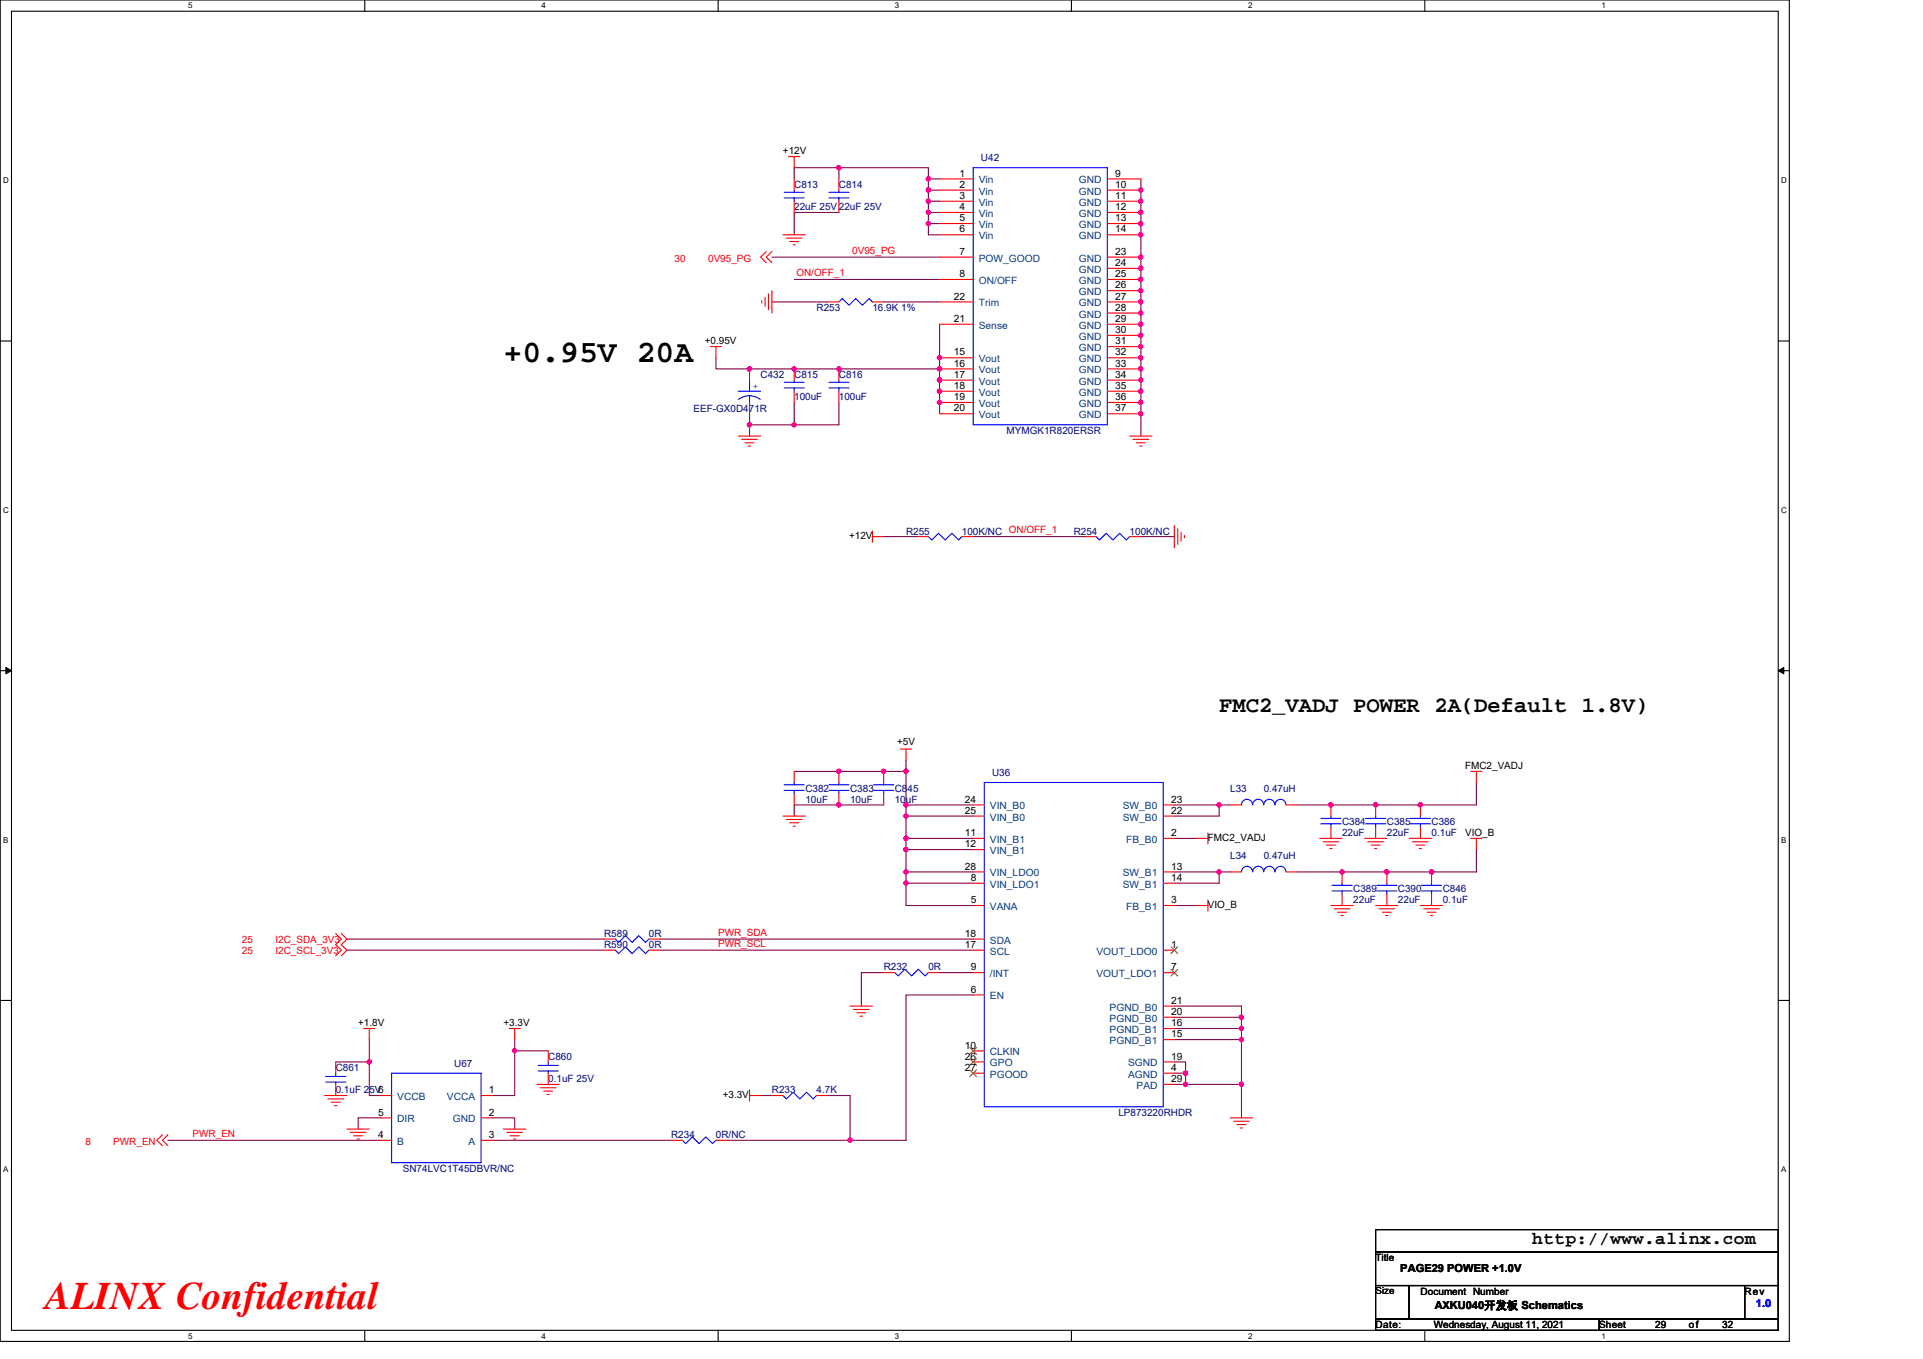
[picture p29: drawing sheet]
<svg xmlns="http://www.w3.org/2000/svg" width="297mm" height="210mm" viewBox="0 0 297 210" stroke-linecap="round" stroke-linejoin="round" font-family="sans-serif">
<defs><g id="words">
<text font-size="6" fill="#f00" x="7" y="202.3">ALINX Confidential</text>
<text font-size="4.9" x="77.8" y="55.9">+0.95V 20A</text>
<text font-size="3.4" x="188.3" y="109.9">FMC2_VADJ POWER 2A(Default 1.8V)</text>
<text font-size="2.8" x="236.7" y="192.3">http://www.alinx.com</text>
<g font-size="1.7">
<text x="216.3" y="196.6">PAGE29 POWER +1.0V</text>
<text x="221.7" y="202.3">AXKU040开发板 Schematics</text>
</g>
<text font-size="1.7" fill="#00f" x="271.2" y="202">1.0</text>
<g font-size="1.5">
<text x="120.9" y="23.9">+12V</text>
<text x="148.2" y="27.3">1</text>
<text x="148.2" y="29">2</text>
<text x="172.3" y="27.3">9</text>
<text x="172.3" y="29">10</text>
<text x="148.2" y="30.7">3</text>
<text x="148.2" y="32.5">4</text>
<text x="148.2" y="34.2">5</text>
<text x="148.2" y="35.9">6</text>
<text x="172.3" y="30.7">11</text>
<text x="172.3" y="32.5">12</text>
<text x="172.3" y="34.2">13</text>
<text x="172.3" y="35.9">14</text>
<text x="148.2" y="39.4">7</text>
<text x="172.3" y="39.4">23</text>
<text x="172.3" y="41.1">24</text>
<text x="147.3" y="46.3">22</text>
<text x="148.2" y="42.8">8</text>
<text x="172.3" y="42.8">25</text>
<text x="172.3" y="44.6">26</text>
<text x="172.3" y="46.3">27</text>
<text x="108.9" y="53.2">+0.95V</text>
<text x="147.3" y="49.7">21</text>
<text x="172.3" y="48">28</text>
<text x="172.3" y="49.7">29</text>
<text x="172.3" y="51.5">30</text>
<text x="172.3" y="53.2">31</text>
<text x="147.3" y="54.9">15</text>
<text x="147.3" y="56.6">16</text>
<text x="147.3" y="58.4">17</text>
<text x="172.3" y="54.9">32</text>
<text x="172.3" y="56.6">33</text>
<text x="172.3" y="58.4">34</text>
<text x="147.3" y="60.1">18</text>
<text x="147.3" y="61.8">19</text>
<text x="147.3" y="63.6">20</text>
<text x="172.3" y="60.1">35</text>
<text x="172.3" y="61.8">36</text>
<text x="172.3" y="63.6">37</text>
<text x="131.1" y="83.3">+12V</text>
<text x="138.6" y="115.1">+5V</text>
<text x="226.3" y="118.9">FMC2_VADJ</text>
<text x="149.1" y="124">24</text>
<text x="149.1" y="125.7">25</text>
<text x="180.9" y="125.7">22</text>
<text x="180.9" y="124">23</text>
<text x="149.1" y="129.2">11</text>
<text x="149.1" y="130.9">12</text>
<text x="180.9" y="129.2">2</text>
<text x="186.6" y="129.9">FMC2_VADJ</text>
<text x="226.3" y="129.2">VIO_B</text>
<text x="149.1" y="134.4">28</text>
<text x="149.9" y="136.1">8</text>
<text x="180.9" y="134.4">13</text>
<text x="180.9" y="136.1">14</text>
<text x="149.9" y="139.6">5</text>
<text x="180.9" y="139.6">3</text>
<text x="186.6" y="140.3">VIO_B</text>
<text x="149.1" y="144.7">18</text>
<text x="149.1" y="146.5">17</text>
<text x="149.9" y="149.9">9</text>
<text x="180.9" y="146.5">1</text>
<text x="180.9" y="149.9">7</text>
<text x="149.9" y="153.4">6</text>
<text x="180.9" y="155.1">21</text>
<text x="55.3" y="158.6">+1.8V</text>
<text x="77.8" y="158.6">+3.3V</text>
<text x="180.9" y="156.8">20</text>
<text x="180.9" y="160.3">15</text>
<text x="180.9" y="158.6">16</text>
<text x="149.1" y="162">10</text>
<text x="149.1" y="163.7">26</text>
<text x="149.1" y="165.5">27</text>
<text x="180.9" y="165.5">4</text>
<text x="180.9" y="163.7">19</text>
<text x="180.9" y="167.2">29</text>
<text x="58.4" y="172.4">5</text>
<text x="75.5" y="168.9">1</text>
<text x="75.5" y="172.4">2</text>
<text x="111.6" y="169.6">+3.3V</text>
<text x="58.4" y="175.8">4</text>
<text x="75.5" y="175.8">3</text>
<text x="212.5" y="194.9">Title</text>
<text x="212.5" y="200">Size</text>
<text x="219.4" y="200">Document Number</text>
<text x="269.5" y="200">Rev</text>
<text x="212.5" y="205.2">Date:</text>
<text x="221.5" y="205.2">Wednesday, August 11, 2021</text>
<text x="247" y="205.2">Sheet</text>
<text x="255.7" y="205.2">29</text>
<text x="260.9" y="205.2">of</text>
<text x="266" y="205.2">32</text>
</g>
<g font-size="1.5" fill="#000080">
<text x="122.7" y="29">C813</text>
<text x="129.6" y="29">C814</text>
<text x="151.5" y="24.9">U42</text>
<text x="122.7" y="32.5">22uF 25V22uF 25V</text>
<text x="126.1" y="48">R253</text>
<text x="134.8" y="48">16.9K 1%</text>
<text x="117.5" y="58.4">C432</text>
<text x="122.7" y="58.4">C815</text>
<text x="129.6" y="58.4">C816</text>
<text x="107.1" y="63.6">EEF-GX0D471R</text>
<text x="122.7" y="61.8">100uF</text>
<text x="129.6" y="61.8">100uF</text>
<text x="155.5" y="67">MYMGK1R820ERSR</text>
<text x="140" y="82.6">R255</text>
<text x="148.6" y="82.6">100K/NC ON/OFF_1</text>
<text x="165.9" y="82.6">R254</text>
<text x="174.5" y="82.6">100K/NC</text>
<text x="153.2" y="119.9">U36</text>
<text x="124.4" y="122.3">C382</text>
<text x="124.4" y="124">10uF</text>
<text x="131.3" y="122.3">C383</text>
<text x="131.3" y="124">10uF</text>
<text x="138.2" y="122.3">C845</text>
<text x="138.2" y="124">10uF</text>
<text x="190" y="122.3">L33</text>
<text x="195.2" y="122.3">0.47uH</text>
<text x="207.3" y="127.5">C384</text>
<text x="207.3" y="129.2">22uF</text>
<text x="214.2" y="127.5">C385</text>
<text x="214.2" y="129.2">22uF</text>
<text x="221.1" y="127.5">C386</text>
<text x="221.1" y="129.2">0.1uF</text>
<text x="190" y="132.7">L34</text>
<text x="195.2" y="132.7">0.47uH</text>
<text x="209" y="137.9">C389</text>
<text x="215.9" y="137.9">C390</text>
<text x="222.9" y="137.9">C846</text>
<text x="209" y="139.6">22uF</text>
<text x="215.9" y="139.6">22uF</text>
<text x="222.9" y="139.6">0.1uF</text>
<text x="93.3" y="146.5">R590</text>
<text x="93.3" y="144.8">R589</text>
<text x="100.2" y="146.5">0R</text>
<text x="100.2" y="144.8">0R</text>
<text x="136.5" y="149.9">R232</text>
<text x="143.4" y="149.9">0R</text>
<text x="51.9" y="165.5">C861</text>
<text x="70.2" y="164.8">U67</text>
<text x="84.7" y="163.8">C860</text>
<text x="84.7" y="167.2">0.1uF 25V</text>
<text x="51.9" y="169">0.1uF 25V6</text>
<text x="119.2" y="169">R233</text>
<text x="126.1" y="169">4.7K</text>
<text x="172.8" y="172.4">LP873220RHDR</text>
<text x="103.7" y="175.9">R234</text>
<text x="110.6" y="175.9">0R/NC</text>
<text x="62.2" y="181">SN74LVC1T45DBVR/NC</text>
</g>
<g font-size="1.5" fill="#004080">
<text x="151.2" y="28.3">Vin</text>
<text x="166.7" y="28.3">GND</text>
<text x="151.2" y="30.1">Vin</text>
<text x="151.2" y="31.8">Vin</text>
<text x="151.2" y="33.5">Vin</text>
<text x="151.2" y="35.2">Vin</text>
<text x="166.7" y="30.1">GND</text>
<text x="166.7" y="31.8">GND</text>
<text x="166.7" y="33.5">GND</text>
<text x="166.7" y="35.2">GND</text>
<text x="151.2" y="40.4">POW_GOOD</text>
<text x="151.2" y="37">Vin</text>
<text x="166.7" y="37">GND</text>
<text x="166.7" y="40.4">GND</text>
<text x="151.2" y="43.9">ON/OFF</text>
<text x="151.2" y="47.3">Trim</text>
<text x="166.7" y="42.2">GND</text>
<text x="166.7" y="43.9">GND</text>
<text x="166.7" y="45.6">GND</text>
<text x="166.7" y="47.3">GND</text>
<text x="151.2" y="50.8">Sense</text>
<text x="166.7" y="49.1">GND</text>
<text x="166.7" y="50.8">GND</text>
<text x="166.7" y="52.5">GND</text>
<text x="151.2" y="56">Vout</text>
<text x="151.2" y="57.7">Vout</text>
<text x="151.2" y="59.4">Vout</text>
<text x="166.7" y="54.3">GND</text>
<text x="166.7" y="56">GND</text>
<text x="166.7" y="57.7">GND</text>
<text x="166.7" y="59.4">GND</text>
<text x="151.2" y="61.2">Vout</text>
<text x="151.2" y="62.9">Vout</text>
<text x="151.2" y="64.6">Vout</text>
<text x="166.7" y="61.2">GND</text>
<text x="166.7" y="62.9">GND</text>
<text x="166.7" y="64.6">GND</text>
<text x="152.9" y="125.1">VIN_B0</text>
<text x="173.4" y="125.1">SW_B0</text>
<text x="152.9" y="126.8">VIN_B0</text>
<text x="152.9" y="130.2">VIN_B1</text>
<text x="152.9" y="132">VIN_B1</text>
<text x="173.4" y="126.8">SW_B0</text>
<text x="173.9" y="130.2">FB_B0</text>
<text x="152.9" y="135.4">VIN_LDO0</text>
<text x="152.9" y="137.2">VIN_LDO1</text>
<text x="173.4" y="135.4">SW_B1</text>
<text x="173.4" y="137.2">SW_B1</text>
<text x="152.9" y="140.6">VANA</text>
<text x="173.9" y="140.6">FB_B1</text>
<text x="152.9" y="145.8">SDA</text>
<text x="152.9" y="147.5">SCL</text>
<text x="169.4" y="147.5">VOUT_LDO0</text>
<text x="152.9" y="151">/INT</text>
<text x="152.9" y="154.4">EN</text>
<text x="169.4" y="151">VOUT_LDO1</text>
<text x="171.4" y="157.9">PGND_B0</text>
<text x="171.4" y="156.1">PGND_B0</text>
<text x="171.4" y="161.3">PGND_B1</text>
<text x="171.4" y="159.6">PGND_B1</text>
<text x="152.9" y="163.1">CLKIN</text>
<text x="152.9" y="164.8">GPO</text>
<text x="152.9" y="166.5">PGOOD</text>
<text x="174.2" y="166.5">AGND</text>
<text x="174.2" y="164.8">SGND</text>
<text x="61.4" y="173.4">DIR</text>
<text x="61.4" y="170">VCCB</text>
<text x="69" y="170">VCCA</text>
<text x="69.9" y="173.4">GND</text>
<text x="175.6" y="168.3">PAD</text>
<text x="61.4" y="176.9">B</text>
<text x="72.4" y="176.9">A</text>
</g>
<g font-size="1.5" fill="#f00">
<text x="104.2" y="40.4">30</text>
<text x="109.4" y="40.4">0V95_PG</text>
<text x="131.7" y="39.2">0V95_PG</text>
<text x="123" y="42.6">ON/OFF_1</text>
<text x="37.4" y="145.6">25</text>
<text x="37.4" y="147.4">25</text>
<text x="42.5" y="145.6">I2C_SDA_3V3</text>
<text x="42.5" y="147.4">I2C_SCL_3V3</text>
<text x="110.9" y="146.3">PWR_SCL</text>
<text x="110.9" y="144.5">PWR_SDA</text>
<text x="13.2" y="176.9">8</text>
<text x="17.5" y="176.9">PWR_EN</text>
<text x="29.8" y="175.6">PWR_EN</text>
</g>
<text font-size="1.4" fill="#00f" x="116.3" y="60">+</text>
<g font-size="1.2">
<text x="29.1" y="1.3">5</text>
<text x="83.6" y="1.3">4</text>
<text x="138.2" y="1.3">3</text>
<text x="192.8" y="1.3">2</text>
<text x="247.4" y="1.3">1</text>
<text x=".5" y="28.3">D</text>
<text x="275.1" y="28.3">D</text>
<text x=".5" y="79.2">C</text>
<text x="275.1" y="79.2">C</text>
<text x=".5" y="130.2">B</text>
<text x="275.1" y="130.2">B</text>
<text x=".5" y="181.1">A</text>
<text x="275.1" y="181.1">A</text>
<text x="29.1" y="206.8">5</text>
<text x="83.6" y="206.8">4</text>
<text x="138.2" y="206.8">3</text>
<text x="192.8" y="206.8">2</text>
<text x="247.4" y="206.8">1</text>
</g>
</g></defs>
<path d="M0 0h276.4v207.3h-276.4zM1.8 1.7h272.9v203.8h-272.9z" fill="none" stroke="#000" stroke-width=".17"/>
<g fill="#fff">
<path d="M29.1 .2h.6v1.4h-.6z"/>
<path d="M29.1 205.7h.6v1.4h-.6z"/>
</g>
<path d="M56.3 0v1.7M56.3 205.5v1.8" fill="none" stroke="#000" stroke-width=".17"/>
<g fill="#fff">
<path d="M83.6 .2h.7v1.4h-.7z"/>
<path d="M83.6 205.7h.7v1.4h-.7z"/>
</g>
<path d="M110.9 0v1.7M110.9 205.5v1.8" fill="none" stroke="#000" stroke-width=".17"/>
<g fill="#fff">
<path d="M138.2 .2h.7v1.4h-.7z"/>
<path d="M138.2 205.7h.7v1.4h-.7z"/>
</g>
<path d="M165.5 0v1.7M165.5 205.5v1.8" fill="none" stroke="#000" stroke-width=".17"/>
<g fill="#fff">
<path d="M192.8 .2h.6v1.4h-.6z"/>
<path d="M192.8 205.7h.6v1.4h-.6z"/>
</g>
<path d="M220.1 0v1.7M220.1 205.5v1.8" fill="none" stroke="#000" stroke-width=".17"/>
<g fill="#fff">
<path d="M247.4 .2h.6v1.4h-.6z"/>
<path d="M247.4 205.7h.6v1.4h-.6z"/>
<path d="M.5 27.2h.8v1.4h-.8z"/>
<path d="M275.1 27.2h.9v1.4h-.9z"/>
<path d="M.5 78.1h.8v1.4h-.8z"/>
<path d="M275.1 78.1h.9v1.4h-.9z"/>
</g>
<path d="M0 52.7h1.8M274.7 52.7h1.7" fill="none" stroke="#000" stroke-width=".17"/>
<g fill="#fff">
<path d="M.5 129.1h.8v1.4h-.8z"/>
<path d="M275.1 129.1h.8v1.4h-.8z"/>
</g>
<path d="M0 103.6h1.8M274.7 103.6h1.7" fill="none" stroke="#000" stroke-width=".17"/>
<path d="M.9 103.1l.9 .5-.9 .5zM274.7 103.6l.8-.5v1z" fill="#000" stroke="#000" stroke-width=".15"/>
<g fill="#fff">
<path d="M.5 180h.8v1.4h-.8z"/>
<path d="M275.1 180h.8v1.4h-.8z"/>
</g>
<path d="M0 154.6h1.8M274.7 154.6h1.7M212.5 190h62.2v3.5h-62.2zM212.5 193.5h62.2v5.1h-62.2zM212.5 198.6h5.2v5.2h-5.2zM217.7 198.6h51.8v5.2h-51.8zM269.5 198.6h5.2v5.2h-5.2zM212.5 203.8h34.5v1.7h-34.5zM247 203.8h27.7v1.7h-27.7z" fill="none" stroke="#000" stroke-width=".17"/>
<g fill="none" stroke="#800040" stroke-width=".17">
<path d="M119.2 39.7h25.9M129.6 25.9h13.8v1.7h1.7M129.6 25.9v1.7M129.6 25.9h-6.9v1.7M129.6 32.8h-6.9v3.5M143.4 27.6v1.8M143.4 29.4v1.7M143.4 32.8v1.7M143.4 34.5v1.8h1.7M143.4 31.1v1.7M143.4 29.4h1.7M143.4 32.8h1.7"/>
<path d="M143.4 34.5h1.7M143.4 31.1h1.7M176.2 27.6v39.8M110.6 55.3v1.7h34.5M119.2 46.7h8.7M122.7 43.2h22.4M136.5 46.7h8.6M145.1 50.1v6.9M145.1 57v6.9M115.8 65.6h6.9M115.8 65.6v1.8M115.8 63.9v1.7"/>
<path d="M122.7 62.2v3.4M129.6 62.2v3.4h-6.9M136.5 82.9h5.2M150.3 82.9h17.3M176.2 82.9h5.2M122.7 119.2h17.3M140 117.5v1.7M140 119.2v5.2h10.3M136.5 124.4h-13.8v1.7M140 124.4v1.7h10.3M140 126.1v3.4h10.3M140 129.5v1.8h10.3"/>
<path d="M140 134.7h10.3M140 134.7v1.8h10.3M140 131.3v3.4M140 136.5v3.4h10.3M181.4 124.4h6.9M181.4 139.9h3.5M181.4 129.5h3.5M181.4 134.7h6.9M188.3 124.4h1.7M188.3 124.4v1.7h-6.9M188.3 134.7v1.8h-6.9M188.3 134.7h1.7"/>
<path d="M228 131.3v3.4h-27.6M228 120.9v3.5h-27.6M53.6 145.1h39.7M53.6 146.8h39.7M102 146.8h48.3M102 145.1h48.3M136.5 150.3h-3.4v5.1M145.1 150.3h5.2M150.3 153.7h-10.3v22.5h-8.7M181.4 155.4h10.4v1.8M181.4 157.2h10.4M181.4 158.9h10.4"/>
<path d="M191.8 157.2v1.7M191.8 158.9v8.7M25.9 176.2h32.9M51.9 164.1h5.1M57 164.1v5.2h1.8M57 160.6v3.5M58.8 172.7h-3.5v1.8M76 172.7h3.5v1.8M76 176.2h27.7M79.5 160.6v1.8M79.5 162.4h5.2M79.5 162.4v6.9h-3.5"/>
<path d="M112.3 176.2h19M117.5 169.3h1.7M127.9 169.3h3.4v6.9M181.4 167.6h1.7M181.4 160.6h10.4M181.4 164.1h1.7v1.7M181.4 165.8h1.7M183.1 167.6h8.7M183.1 165.8v1.8M191.8 167.6v5.1"/>
</g>
<g fill="#f0f" stroke="#f0f" stroke-width=".17">
<circle cx="143.4" cy="27.6" r=".33"/>
<circle cx="129.6" cy="25.9" r=".34"/>
<circle cx="143.4" cy="29.4" r=".34"/>
<circle cx="143.4" cy="31.1" r=".34"/>
<circle cx="143.4" cy="34.5" r=".34"/>
<circle cx="143.4" cy="32.8" r=".34"/>
<circle cx="145.1" cy="58.7" r=".34"/>
<circle cx="145.1" cy="60.4" r=".34"/>
<circle cx="145.1" cy="62.2" r=".33"/>
<circle cx="115.8" cy="57" r=".34"/>
<circle cx="122.7" cy="57" r=".34"/>
<circle cx="145.1" cy="57" r=".34"/>
<circle cx="129.6" cy="57" r=".34"/>
<circle cx="115.8" cy="65.6" r=".34"/>
<circle cx="122.7" cy="65.6" r=".34"/>
<circle cx="145.1" cy="55.3" r=".34"/>
<circle cx="176.2" cy="29.4" r=".34"/>
<circle cx="176.2" cy="32.8" r=".34"/>
<circle cx="176.2" cy="31.1" r=".34"/>
<circle cx="176.2" cy="34.5" r=".34"/>
<circle cx="176.2" cy="36.3" r=".33"/>
<circle cx="176.2" cy="39.7" r=".34"/>
<circle cx="176.2" cy="41.4" r=".34"/>
<circle cx="176.2" cy="44.9" r=".33"/>
<circle cx="176.2" cy="43.2" r=".34"/>
<circle cx="176.2" cy="46.6" r=".34"/>
<circle cx="176.2" cy="50.1" r=".34"/>
<circle cx="176.2" cy="48.4" r=".34"/>
<circle cx="176.2" cy="53.5" r=".33"/>
<circle cx="176.2" cy="51.8" r=".34"/>
<circle cx="176.2" cy="55.3" r=".34"/>
<circle cx="176.2" cy="58.7" r=".34"/>
<circle cx="176.2" cy="57" r=".34"/>
<circle cx="176.2" cy="62.2" r=".33"/>
<circle cx="176.2" cy="60.4" r=".34"/>
<circle cx="176.2" cy="63.9" r=".34"/>
<circle cx="183.1" cy="165.8" r=".33"/>
<circle cx="191.7" cy="167.5" r=".34"/>
<circle cx="183.1" cy="167.5" r=".34"/>
<circle cx="191.8" cy="157.2" r=".33"/>
<circle cx="191.7" cy="160.6" r=".34"/>
<circle cx="191.7" cy="158.9" r=".34"/>
<circle cx="129.6" cy="124.4" r=".34"/>
<circle cx="139.9" cy="119.2" r=".34"/>
<circle cx="136.5" cy="119.2" r=".34"/>
<circle cx="129.6" cy="119.2" r=".34"/>
<circle cx="188.3" cy="124.4" r=".34"/>
<circle cx="212.5" cy="124.4" r=".34"/>
<circle cx="205.6" cy="124.4" r=".34"/>
<circle cx="188.3" cy="134.7" r=".34"/>
<circle cx="214.2" cy="134.7" r=".34"/>
<circle cx="207.3" cy="134.7" r=".34"/>
<circle cx="221.1" cy="134.7" r=".34"/>
<circle cx="139.9" cy="124.4" r=".34"/>
<circle cx="139.9" cy="126.1" r=".34"/>
<circle cx="139.9" cy="131.3" r=".33"/>
<circle cx="139.9" cy="129.5" r=".34"/>
<circle cx="139.9" cy="134.7" r=".34"/>
<circle cx="139.9" cy="136.4" r=".34"/>
<circle cx="219.4" cy="124.4" r=".34"/>
<circle cx="79.5" cy="162.3" r=".34"/>
<circle cx="57" cy="164.1" r=".34"/>
<circle cx="131.3" cy="176.2" r=".34"/>
</g>
<g fill="none" stroke="#f00" stroke-width=".17">
<path d="M118.4 38.9l-.9 .8 .9 .9M119.2 38.9l-.8 .8 .8 .9M120.9 36.3h3.5M121.5 36.8h2.4M121.8 24.2h1.7M122 37.3h1.4M122.5 37.8h.3M122.7 24.2v1.7M122.7 27.6v1.8M122.7 31.1v1.7M129.6 27.6v1.8M129.6 31.1v1.7"/>
<path d="M145.1 39.7h5.2M145.1 27.6h5.2M145.1 29.4h5.2M145.1 31.1h5.2M145.1 32.8h5.2M145.1 34.5h5.2M145.1 36.3h5.2M171 27.6h5.2M171 29.4h5.2M171 31.1h5.2M171 32.8h5.2M171 34.5h5.2"/>
<path d="M171 36.3h5.2M171 39.7h5.2M109.7 53.6h1.8M110.6 53.6v1.7M115.8 57v1.7M117.7 46.5v.3M118.2 46v1.3M118.7 45.4v2.5M119.2 44.9v3.5M122.7 57v1.7M127.9 46.7h1.7M129.6 57v1.7"/>
<path d="M134.8 46.7h1.7M145.1 43.2h5.2M145.1 50.1h5.2M145.1 46.7h5.2M145.1 55.3h5.2M145.1 57h5.2M145.1 58.7h5.2M171 41.5h5.2M171 43.2h5.2M171 44.9h5.2M171 46.7h5.2M171 48.4h5.2"/>
<path d="M171 50.1h5.2M171 51.8h5.2M171 53.6h5.2M171 55.3h5.2M171 57h5.2M171 58.7h5.2M114 67.4h3.5M114.6 67.9h2.4M115.1 68.4h1.4M115.6 68.9h.3M115.8 62.2v1.7M122.7 60.5v1.7"/>
<path d="M129.6 60.5v1.7M145.1 60.5h5.2M145.1 62.2h5.2M145.1 63.9h5.2M171 60.5h5.2M171 62.2h5.2M171 63.9h5.2M174.5 67.4h3.4M175 67.9h2.4M175.5 68.4h1.4M176 68.9h.4M134.8 82.9h1.7"/>
<path d="M134.8 82v1.8M141.7 82.9h1.7M148.6 82.9h1.7M167.6 82.9h1.7M174.5 82.9h1.7M181.4 81.2v3.4M181.9 81.7v2.4M182.4 82.2v1.4M183 82.7v.4M122.7 119.2v1.7M129.6 119.2v1.7M136.5 119.2v1.7"/>
<path d="M139.1 115.7h1.7M140 115.7v1.8M227.2 119.2h1.7M228 119.2v1.7M120.9 126.1h3.5M121.5 126.6h2.4M122 127.1h1.4M122.5 127.7h.3M122.7 122.6v1.8M129.6 122.6v1.8M136.5 122.6v1.8M150.3 124.4h1.7"/>
<path d="M150.3 126.1h1.7M150.3 129.5h1.7M150.3 131.3h1.7M150.3 134.7h1.7M150.3 136.5h1.7M150.3 139.9h1.7M179.7 126.1h1.7M179.7 124.4h1.7M179.7 134.7h1.7M179.7 136.5h1.7M179.7 129.5h1.7M179.7 139.9h1.7"/>
<path d="M184.9 139.9h1.7M184.9 129.5h1.7M186.6 139v1.8M186.6 128.7v1.7M190 124.4h1.8M190 134.7h1.8M198.7 124.4h1.7M198.7 134.7h1.7M203.9 129.5h3.4M204.4 130.1h2.4M204.9 130.6h1.4M205.4 131.1h.4"/>
<path d="M205.6 139.9h3.4M205.6 124.4v1.7M205.6 127.8v1.7M207.3 134.7v1.8M207.3 138.2v1.7M210.8 129.5h3.4M211.3 130.1h2.4M211.8 130.6h1.4M212.3 131.1h.4M212.5 139.9h3.4M212.5 124.4v1.7M212.5 127.8v1.7"/>
<path d="M214.2 134.7v1.8M214.2 138.2v1.7M217.7 129.5h3.4M218.2 130.1h2.4M218.7 130.6h1.4M219.2 131.1h.4M219.4 139.9h3.5M219.4 124.4v1.7M219.4 127.8v1.7M221.1 134.7v1.8M221.1 138.2v1.7M227.2 129.5h1.7"/>
<path d="M228 129.5v1.8M51.9 144.2l.8 .9-.8 .9 .8 .8-.8 .9M52.7 144.2l.9 .9-.9 .9 .9 .8-.9 .9M56.2 158.9h1.7M57 158.9v1.7M78.6 158.9h1.8M79.5 158.9v1.7M93.3 146.8h1.7M93.3 145.1h1.7M100.2 146.8h1.8M100.2 145.1h1.8M131.3 155.4h3.5"/>
<path d="M131.8 156h2.5M132.4 156.5h1.3M132.9 157h.3M136.5 150.3h1.7M143.4 150.3h1.7M150.3 145.1h1.7M150.3 146.8h1.7M150.3 150.3h1.7M150.3 153.7h1.7M179.7 146.8h1.7M179.7 150.3h1.7M179.7 157.2h1.7"/>
<path d="M179.7 155.4h1.7M179.7 158.9h1.7M206.1 140.4h2.4M206.6 140.9h1.4M207.1 141.5h.4M213 140.4h2.4M213.5 140.9h1.4M214.1 141.5h.3M219.9 140.4h2.4M220.4 140.9h1.4M221 141.5h.3M25.1 175.3l-.9 .9 .9 .8"/>
<path d="M25.9 175.3l-.8 .9 .8 .8M50.1 169.3h3.5M50.6 169.8h2.5M51.2 170.3h1.4M51.7 170.8h.3M51.9 167.6v1.7M51.9 164.1v1.7M53.6 174.5h3.4M54.1 175h2.4M54.6 175.5h1.4M55.1 176h.4M58.8 176.2h1.7"/>
<path d="M58.8 172.7h1.7M58.8 169.3h1.7M74.3 169.3h1.7M74.3 172.7h1.7M74.3 176.2h1.7M77.8 174.5h3.4M78.3 175h2.4M78.8 175.5h1.4M79.3 176h.4M82.9 167.6h3.5M83.5 168.1h2.4M84 168.6h1.4"/>
<path d="M84.5 169.1h.4M84.7 165.8v1.8M84.7 162.4v1.7M103.7 176.2h1.7M110.6 176.2h1.7M115.8 169.3h1.7M115.8 168.4v1.7M119.2 169.3h1.7M126.1 169.3h1.8M150.3 162.4h1.7M150.3 164.1h1.7M150.3 165.8h1.7"/>
<path d="M179.7 160.6h1.7M179.7 165.8h1.7M179.7 164.1h1.7M179.7 167.6h1.7M190 172.7h3.5M190.6 173.2h2.4M191.1 173.8h1.4M191.6 174.3h.3"/>
</g>
<g fill="none" stroke="#00f" stroke-width=".17">
<path d="M121.1 30.6h3.1M121.1 29.7h3.1M122.7 29.4v.3M122.7 30.6v.5M128 30.6h3.1M128 29.7h3.1M129.6 29.4v.3M129.6 30.6v.5M150.3 25.9h20.7v39.7h-20.7zM115.8 58.7v1.8M121.1 59.9h3.1M121.1 59.1h3.1"/>
<path d="M122.7 58.7v.4M122.7 59.9v.6M128 59.9h3.1M128 59.1h3.1M129.6 58.7v.4M129.6 59.9v.6M129.6 46.7l.5-.6 1 1.1 1.1-1.1 1 1.1 1.1-1.1 .5 .6M114 60.5h3.5M114.1 61.7l.6-.3 1.1-.2 1 .2 .6 .3M115.8 61.2v1M143.4 82.9l.5 .5 1.1-1 1 1 1-1 1.1 1 .5-.5M169.3 82.9l.5 .5 1.1-1 1 1 1-1 1.1 1 .5-.5"/>
<path d="M121.1 122.1h3.1M121.1 121.3h3.1M122.7 120.9v.4M122.7 122.1v.5M128 122.1h3.1M128 121.3h3.1M129.6 120.9v.4M129.6 122.1v.5M134.9 122.1h3.1M134.9 121.3h3.1M136.5 120.9v.4M136.5 122.1v.5"/>
<path d="M152 120.9h27.7v50.1h-27.7zM193.5 124.4a.86 .86 0 0 0-.9-.9 .86 .86 0 0 0-.8 .9M193.5 134.7a.86 .86 0 0 0-.9-.8 .86 .86 0 0 0-.8 .8M198.6 124.4a.86 .86 0 0 0-.8-.9 .86 .86 0 0 0-.9 .9 .87 .87 0 0 0-.8-.9 .87 .87 0 0 0-.9 .9 .85 .85 0 0 0-.9-.9 .85 .85 0 0 0-.8 .9M198.6 134.7a.86 .86 0 0 0-.8-.8 .86 .86 0 0 0-.9 .8 .87 .87 0 0 0-.8-.8 .87 .87 0 0 0-.9 .8 .85 .85 0 0 0-.9-.8 .85 .85 0 0 0-.8 .8M204 127.3h3.1M204 126.4h3.1M205.6 126.1v.3M205.6 127.3v.5M205.8 137.7h3.1M205.8 136.8h3.1M207.3 136.5v.3"/>
<path d="M207.3 137.7v.5M210.9 127.3h3.2M210.9 126.4h3.2M212.5 126.1v.3M212.5 127.3v.5M212.7 137.7h3.1M212.7 136.8h3.1M214.2 136.5v.3M214.2 137.7v.5M217.8 127.3h3.2M217.8 126.4h3.2M219.4 126.1v.3"/>
<path d="M219.4 127.3v.5M219.6 137.7h3.1M219.6 136.8h3.1M221.1 136.5v.3M221.1 137.7v.5M95 146.8l.6 .5 1-1 1 1 1.1-1 1 1 .5-.5M95 145.1l.6 .5 1-1 1 1 1.1-1 1 1 .5-.5M138.2 150.3l.5 .5 1.1-1 1 1 1.1-1 1 1 .5-.5M50.3 166.3h3.1M50.3 167.2h3.1M51.9 167.2v.4M51.9 165.8v.5"/>
<path d="M60.5 165.8h13.8v13.8h-13.8zM83.1 164.6h3.1M83.1 165.5h3.1M84.7 165.5v.3M84.7 164.1v.5M105.4 176.2l.5 .5 1.1-1 1 1 1-1 1.1 1 .5-.5M120.9 169.3l.6 .5 1-1 1 1 1.1-1 1 1 .5-.5"/>
</g>
<path d="M180.9 146.3l1 1M180.9 149.8l1 1M181.9 146.3l-1 1M181.9 149.8l-1 1M149.8 161.9l1.1 1M149.8 163.6l1.1 1M149.8 165.3l1.1 1M150.8 161.9l-1 1M150.8 163.6l-1 1M150.8 165.3l-1 1" fill="none" stroke="#804000" stroke-width=".15"/>
<use href="#words"/>
</svg>
